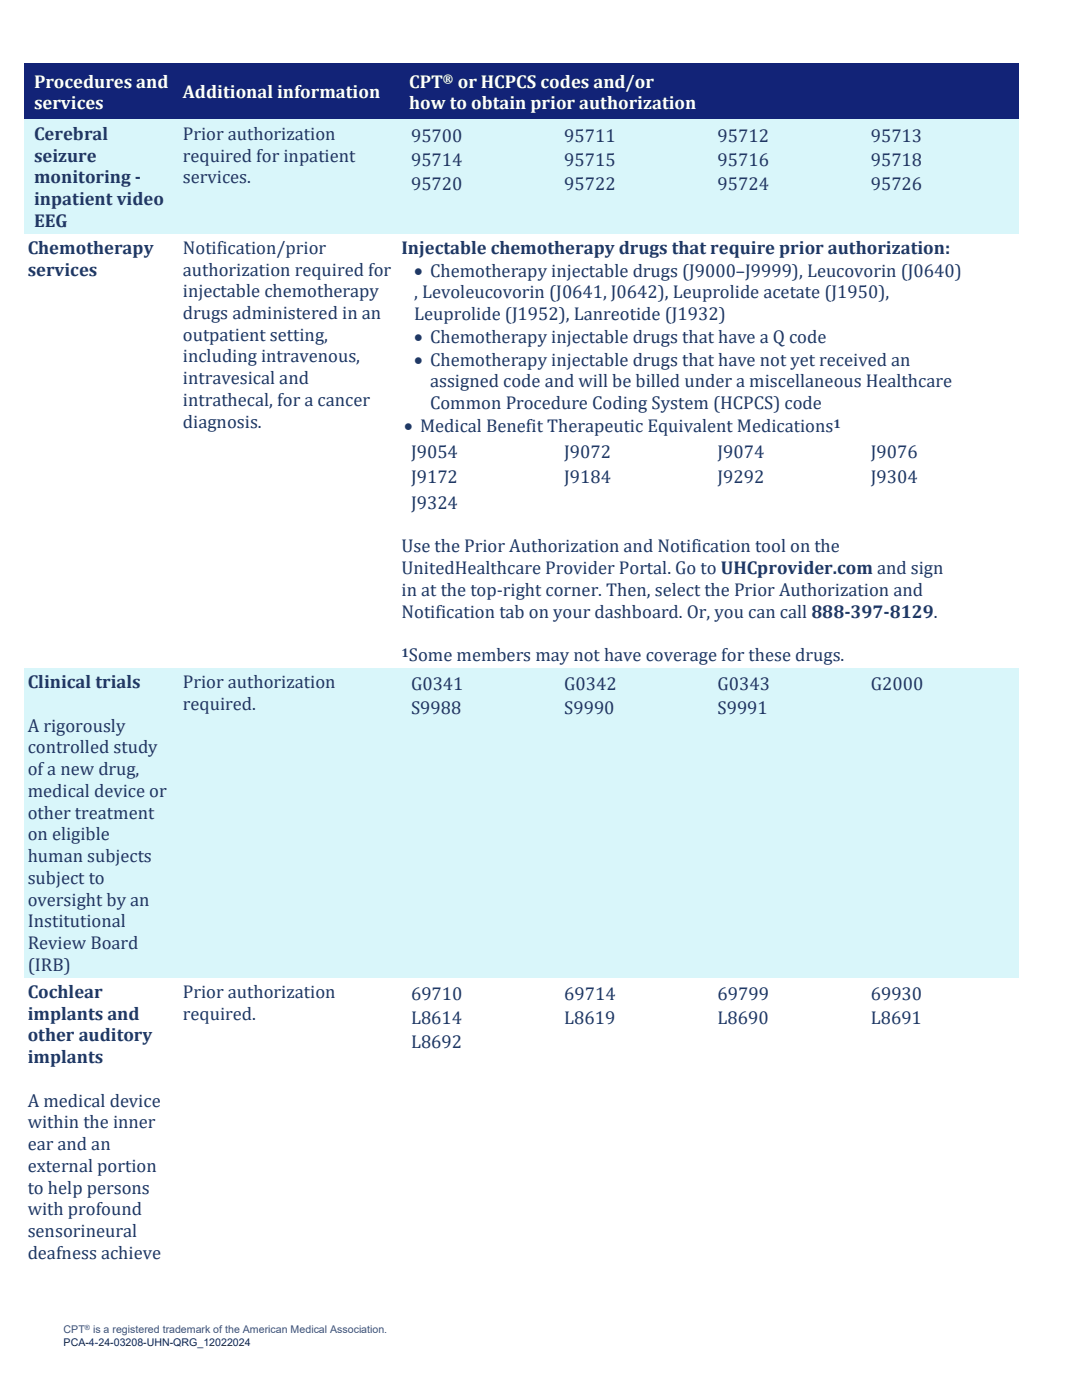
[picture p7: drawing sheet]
<svg xmlns="http://www.w3.org/2000/svg" width="216mm" height="279mm" viewBox="0 0 216 279" stroke-linecap="round" stroke-linejoin="round" font-family="sans-serif">
<defs><g id="words">
<g font-size="3.7" fill="#fff">
<text x="6.8" y="17.5">Procedures and</text>
<text x="81.6" y="17.5">CPT</text>
<text x="91.3" y="17.5">or HCPCS codes and/or</text>
<text x="6.8" y="21.8">services</text>
<text x="36.5" y="19.6">Additional information</text>
<text x="81.6" y="21.8">how to obtain prior authorization</text>
</g>
<g font-size="3.7" fill="#1f3864">
<text x="6.8" y="27.9">Cerebral</text>
<text x="36.5" y="27.9">Prior authorization</text>
<text x="82" y="28.3">95700</text>
<text x="112.6" y="28.3">95711</text>
<text x="143.2" y="28.3">95712</text>
<text x="173.8" y="28.3">95713</text>
<text x="6.8" y="32.3">seizure</text>
<text x="36.5" y="32.3">required for inpatient</text>
<text x="82" y="33.1">95714</text>
<text x="112.6" y="33.1">95715</text>
<text x="143.2" y="33.1">95716</text>
<text x="173.8" y="33.1">95718</text>
<text x="6.8" y="36.6">monitoring -</text>
<text x="6.8" y="40.9">inpatient video</text>
<text x="36.5" y="36.6">services.</text>
<text x="82" y="37.8">95720</text>
<text x="112.6" y="37.8">95722</text>
<text x="143.2" y="37.8">95724</text>
<text x="173.8" y="37.8">95726</text>
<text x="6.8" y="45.3">EEG</text>
<text x="5.5" y="50.7">Chemotherapy</text>
<text x="36.5" y="50.7">Notification/prior</text>
<text x="80.1" y="50.7">Injectable chemotherapy drugs that require prior authorization:</text>
<text x="5.5" y="55">services</text>
<text x="36.5" y="55">authorization required for</text>
<text x="36.5" y="59.3">injectable chemotherapy</text>
<text x="82.6" y="55.2">• Chemotherapy injectable drugs (J9000–J9999), Leucovorin (J0640)</text>
<text x="82.6" y="59.5">, Levoleucovorin (J0641, J0642), Leuprolide acetate (J1950),</text>
<text x="36.5" y="63.7">drugs administered in an</text>
<text x="82.6" y="63.9">Leuprolide (J1952), Lanreotide (J1932)</text>
<text x="36.5" y="68">outpatient setting,</text>
<text x="82.6" y="68.4">• Chemotherapy injectable drugs that have a Q code</text>
<text x="36.5" y="72.3">including intravenous,</text>
<text x="36.5" y="76.7">intravesical and</text>
<text x="82.6" y="73">• Chemotherapy injectable drugs that have not yet received an</text>
<text x="85.8" y="77.3">assigned code and will be billed under a miscellaneous Healthcare</text>
<text x="36.5" y="81">intrathecal, for a cancer</text>
<text x="85.8" y="81.7">Common Procedure Coding System (HCPCS) code</text>
<text x="36.5" y="85.4">diagnosis.</text>
<text x="80.6" y="86.2">• Medical Benefit Therapeutic Equivalent Medications</text>
<text x="82" y="91.3">J9054</text>
<text x="112.6" y="91.3">J9072</text>
<text x="143.2" y="91.3">J9074</text>
<text x="173.8" y="91.3">J9076</text>
<text x="82" y="96.4">J9172</text>
<text x="82" y="101.6">J9324</text>
<text x="112.6" y="96.4">J9184</text>
<text x="143.2" y="96.4">J9292</text>
<text x="173.8" y="96.4">J9304</text>
<text x="80.1" y="110.2">Use the Prior Authorization and Notification tool on the</text>
<text x="80.1" y="118.9">in at the top-right corner. Then, select the Prior Authorization and</text>
<text x="80.1" y="114.6">UnitedHealthcare Provider Portal. Go to UHCprovider.com and sign</text>
<text x="80.1" y="123.2">Notification tab on your dashboard. Or, you can call 888-397-8129.</text>
<text x="81.6" y="132">Some members may not have coverage for these drugs.</text>
<text x="5.5" y="137.3">Clinical trials</text>
<text x="36.5" y="137.3">Prior authorization</text>
<text x="82" y="137.7">G0341</text>
<text x="112.6" y="137.7">G0342</text>
<text x="143.2" y="137.7">G0343</text>
<text x="173.8" y="137.7">G2000</text>
<text x="36.5" y="141.6">required.</text>
<text x="82" y="142.5">S9988</text>
<text x="112.6" y="142.5">S9990</text>
<text x="143.2" y="142.5">S9991</text>
<text x="5.5" y="146">A rigorously</text>
<text x="5.5" y="150.3">controlled study</text>
<text x="5.5" y="154.7">of a new drug,</text>
<text x="5.5" y="159">medical device or</text>
<text x="5.5" y="163.4">other treatment</text>
<text x="5.5" y="167.7">on eligible</text>
<text x="5.5" y="172.1">human subjects</text>
<text x="5.5" y="176.4">subject to</text>
<text x="5.5" y="180.7">oversight by an</text>
<text x="5.5" y="185.1">Institutional</text>
<text x="5.5" y="189.4">Review Board</text>
<text x="5.5" y="193.8">(IRB)</text>
<text x="5.5" y="199.1">Cochlear</text>
<text x="5.5" y="203.5">implants and</text>
<text x="36.5" y="199.1">Prior authorization</text>
<text x="36.5" y="203.5">required.</text>
<text x="82" y="199.6">69710</text>
<text x="112.6" y="199.6">69714</text>
<text x="143.2" y="199.6">69799</text>
<text x="173.8" y="199.6">69930</text>
<text x="5.5" y="207.8">other auditory</text>
<text x="82" y="204.3">L8614</text>
<text x="82" y="209.1">L8692</text>
<text x="112.6" y="204.3">L8619</text>
<text x="143.2" y="204.3">L8690</text>
<text x="173.8" y="204.3">L8691</text>
<text x="5.5" y="212.2">implants</text>
<text x="5.5" y="220.9">A medical device</text>
<text x="5.5" y="225.2">within the inner</text>
<text x="5.5" y="229.5">ear and an</text>
<text x="5.5" y="233.9">external portion</text>
<text x="5.5" y="238.2">to help persons</text>
<text x="5.5" y="242.5">with profound</text>
<text x="5.5" y="246.9">sensorineural</text>
<text x="5.5" y="251.2">deafness achieve</text>
</g>
<text font-size="2.5" fill="#fff" x="88.4" y="16.6">®</text>
<g font-size="2.5" fill="#1f3864">
<text x="166.3" y="85.3">1</text>
<text x="80.1" y="131.1">1</text>
</g>
<g font-size="2.1" fill="#44546a">
<text x="12.7" y="266.1">CPT</text>
<text x="18.6" y="266.1">is a registered trademark of the American Medical Association.</text>
</g>
<text font-size="2.1" fill="#222a35" x="12.7" y="268.5">PCA-4-24-03208-UHN-QRG_12022024</text>
<text font-size="1.4" fill="#44546a" x="16.9" y="265.4">®</text>
</g></defs>
<g fill="#122377">
<path d="M4.8 12.7h29.7v11.2h-29.7z" fill-rule="evenodd"/>
<path d="M5.5 13.9h28.2v4.4h-28.2z" fill-rule="evenodd"/>
<path d="M5.5 18.3h28.2v4.3h-28.2z" fill-rule="evenodd"/>
<path d="M34.5 12.7h44.9v11.2h-44.9z" fill-rule="evenodd"/>
<path d="M35.2 16.1h43.4v4.4h-43.4z" fill-rule="evenodd"/>
<path d="M79.4 12.7h123.8v11.2h-123.8z" fill-rule="evenodd"/>
<path d="M80.1 13.9h122.3v4.4h-122.3z" fill-rule="evenodd"/>
<path d="M80.1 18.3h122.3v4.3h-122.3z" fill-rule="evenodd"/>
<path d="M4.8 12.7h29.7v.5h-29.7z" fill-rule="evenodd"/>
<path d="M34.5 12.7h44.9v.5h-44.9z" fill-rule="evenodd"/>
<path d="M79.4 12.7h123.8v.5h-123.8z" fill-rule="evenodd"/>
<path d="M4.8 23.4h29.7v.5h-29.7z" fill-rule="evenodd"/>
<path d="M34.5 23.4h44.9v.5h-44.9z" fill-rule="evenodd"/>
<path d="M79.4 23.4h123.8v.5h-123.8z" fill-rule="evenodd"/>
</g>
<g fill="#d9f6fa">
<path d="M4.8 23.9h29.7v22.7h-29.7z" fill-rule="evenodd"/>
<path d="M5.5 28.7h28.2v4.4h-28.2z" fill-rule="evenodd"/>
<path d="M5.5 33.1h28.2v4.3h-28.2z" fill-rule="evenodd"/>
<path d="M5.5 37.4h28.2v4.4h-28.2z" fill-rule="evenodd"/>
<path d="M34.5 23.9h44.9v22.7h-44.9z" fill-rule="evenodd"/>
<path d="M35.2 28.7h43.4v4.4h-43.4z" fill-rule="evenodd"/>
<path d="M35.2 33.1h43.4v4.3h-43.4z" fill-rule="evenodd"/>
<path d="M79.4 23.9h123.8v22.7h-123.8z" fill-rule="evenodd"/>
<path d="M80.1 24.4h30.6v4.7h-30.6z" fill-rule="evenodd"/>
<path d="M110.7 24.4h30.6v4.7h-30.6z" fill-rule="evenodd"/>
<path d="M141.3 24.4h30.6v4.7h-30.6z" fill-rule="evenodd"/>
<path d="M171.9 24.4h30.5v4.7h-30.5z" fill-rule="evenodd"/>
<path d="M80.1 29.1h30.6v4.8h-30.6z" fill-rule="evenodd"/>
<path d="M110.7 29.1h30.6v4.8h-30.6z" fill-rule="evenodd"/>
<path d="M141.3 29.1h30.6v4.8h-30.6z" fill-rule="evenodd"/>
<path d="M171.9 29.1h30.5v4.8h-30.5z" fill-rule="evenodd"/>
<path d="M80.1 33.9h30.6v4.8h-30.6z" fill-rule="evenodd"/>
<path d="M110.7 33.9h30.6v4.8h-30.6z" fill-rule="evenodd"/>
<path d="M141.3 33.9h30.6v4.8h-30.6z" fill-rule="evenodd"/>
<path d="M171.9 33.9h30.5v4.8h-30.5z" fill-rule="evenodd"/>
<path d="M4.8 23.9h29.7v.5h-29.7z" fill-rule="evenodd"/>
<path d="M34.5 23.9h44.9v.5h-44.9z" fill-rule="evenodd"/>
<path d="M79.4 23.9h123.8v.5h-123.8z" fill-rule="evenodd"/>
<path d="M4.8 46.1h29.7v.5h-29.7z" fill-rule="evenodd"/>
<path d="M34.5 46.1h44.9v.5h-44.9z" fill-rule="evenodd"/>
<path d="M79.4 46.1h123.8v.5h-123.8z" fill-rule="evenodd"/>
<path d="M4.8 133.3h29.7v61.8h-29.7z" fill-rule="evenodd"/>
<path d="M5.5 138.1h28.2v4.4h-28.2z" fill-rule="evenodd"/>
<path d="M5.5 142.5h28.2v4.3h-28.2z" fill-rule="evenodd"/>
<path d="M5.5 146.8h28.2v4.4h-28.2z" fill-rule="evenodd"/>
<path d="M5.5 151.2h28.2v4.3h-28.2z" fill-rule="evenodd"/>
<path d="M5.5 155.5h28.2v4.4h-28.2z" fill-rule="evenodd"/>
<path d="M5.5 159.9h28.2v4.3h-28.2z" fill-rule="evenodd"/>
<path d="M5.5 164.2h28.2v4.4h-28.2z" fill-rule="evenodd"/>
<path d="M5.5 168.6h28.2v4.3h-28.2z" fill-rule="evenodd"/>
<path d="M5.5 172.9h28.2v4.3h-28.2z" fill-rule="evenodd"/>
<path d="M5.5 177.2h28.2v4.4h-28.2z" fill-rule="evenodd"/>
<path d="M5.5 181.6h28.2v4.3h-28.2z" fill-rule="evenodd"/>
<path d="M5.5 185.9h28.2v4.3h-28.2z" fill-rule="evenodd"/>
<path d="M34.5 133.3h44.9v61.8h-44.9z" fill-rule="evenodd"/>
<path d="M35.2 138.1h43.4v4.4h-43.4z" fill-rule="evenodd"/>
<path d="M79.4 133.3h123.8v61.8h-123.8z" fill-rule="evenodd"/>
<path d="M80.1 133.8h30.6v4.8h-30.6z" fill-rule="evenodd"/>
<path d="M110.7 133.8h30.6v4.8h-30.6z" fill-rule="evenodd"/>
<path d="M141.3 133.8h30.6v4.8h-30.6z" fill-rule="evenodd"/>
<path d="M171.9 133.8h30.5v4.8h-30.5z" fill-rule="evenodd"/>
<path d="M80.1 138.6h30.6v4.7h-30.6z" fill-rule="evenodd"/>
<path d="M110.7 138.6h30.6v4.7h-30.6z" fill-rule="evenodd"/>
<path d="M141.3 138.6h30.6v4.7h-30.6z" fill-rule="evenodd"/>
<path d="M171.9 138.6h30.5v4.7h-30.5z" fill-rule="evenodd"/>
<path d="M80.1 143.3h122.3v4.4h-122.3z" fill-rule="evenodd"/>
<path d="M4.8 133.3h29.7v.5h-29.7z" fill-rule="evenodd"/>
<path d="M34.5 133.3h44.9v.5h-44.9z" fill-rule="evenodd"/>
<path d="M79.4 133.3h123.8v.5h-123.8z" fill-rule="evenodd"/>
<path d="M4.8 194.6h29.7v.5h-29.7z" fill-rule="evenodd"/>
<path d="M34.5 194.6h44.9v.5h-44.9z" fill-rule="evenodd"/>
<path d="M79.4 194.6h123.8v.5h-123.8z" fill-rule="evenodd"/>
</g>
<g fill="#d9f6fa">
<path d="M5.5 24.4h28.2v4.3h-28.2z"/>
<path d="M5.5 41.8h28.2v4.3h-28.2z"/>
<path d="M35.2 24.4h43.4v4.3h-43.4z"/>
<path d="M82 24.8h26.8v4.3h-26.8z"/>
<path d="M112.6 24.8h26.8v4.3h-26.8z"/>
<path d="M143.2 24.8h26.7v4.3h-26.7z"/>
<path d="M173.8 24.8h26.7v4.3h-26.7z"/>
<path d="M82 29.6h26.8v4.3h-26.8z"/>
<path d="M112.6 29.6h26.8v4.3h-26.8z"/>
<path d="M143.2 29.6h26.7v4.3h-26.7z"/>
<path d="M173.8 29.6h26.7v4.3h-26.7z"/>
<path d="M82 34.3h26.8v4.4h-26.8z"/>
<path d="M112.6 34.3h26.8v4.4h-26.8z"/>
<path d="M143.2 34.3h26.7v4.4h-26.7z"/>
<path d="M173.8 34.3h26.7v4.4h-26.7z"/>
<path d="M5.5 133.8h28.2v4.3h-28.2z"/>
<path d="M5.5 190.2h28.2v4.4h-28.2z"/>
<path d="M35.2 133.8h43.4v4.3h-43.4z"/>
<path d="M82 134.2h26.8v4.4h-26.8z"/>
<path d="M112.6 134.2h26.8v4.4h-26.8z"/>
<path d="M143.2 134.2h26.7v4.4h-26.7z"/>
<path d="M173.8 134.2h26.7v4.4h-26.7z"/>
<path d="M82 139h26.8v4.3h-26.8z"/>
<path d="M112.6 139h26.8v4.3h-26.8z"/>
<path d="M143.2 139h26.7v4.3h-26.7z"/>
</g>
<use href="#words"/>
</svg>
